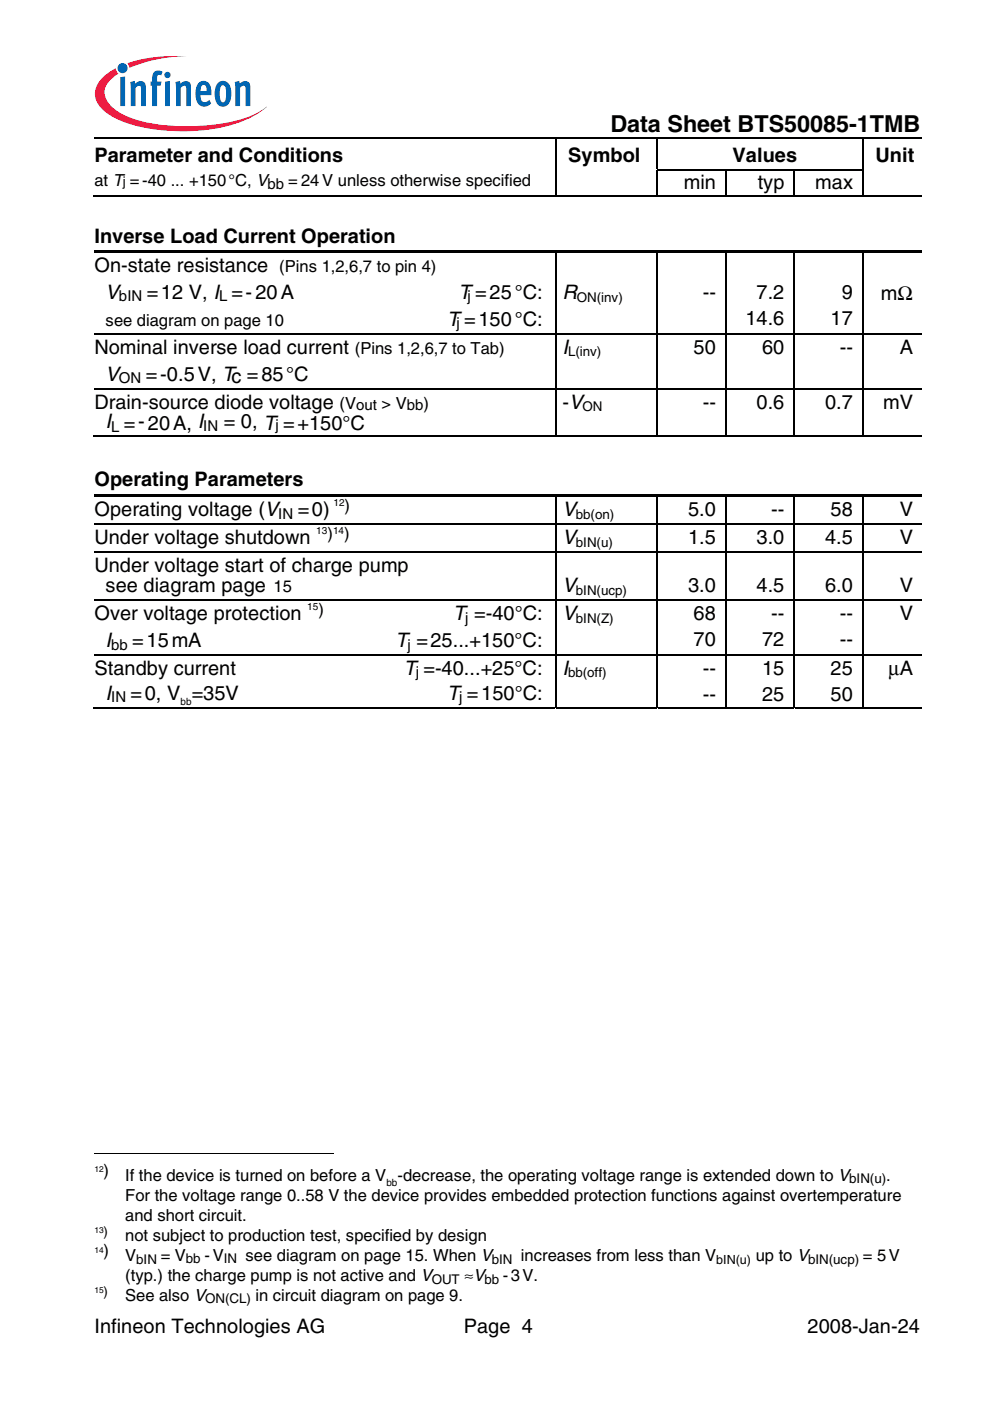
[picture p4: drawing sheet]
<svg xmlns="http://www.w3.org/2000/svg" width="210mm" height="297mm" viewBox="0 0 210 297" stroke-linecap="round" stroke-linejoin="round" font-family="sans-serif">
<defs><g id="words">
<text font-size="5" x="129.4" y="27.9">Data Sheet BTS50085-1TMB</text>
<g font-size="4.2">
<text x="20" y="34.2">Parameter and Conditions</text>
<text x="120.5" y="34.2">Symbol</text>
<text x="155.3" y="34.2">Values</text>
<text x="185.6" y="34.2">Unit</text>
<text x="145" y="40.2">min</text>
<text x="160.7" y="40.2">typ</text>
<text x="172.9" y="40.2">max</text>
<text x="20" y="51.5">Inverse Load Current Operation</text>
<text x="20" y="57.7">On-state resistance</text>
<text x="22.4" y="63.3">V</text>
<text x="31.2" y="63.3">=12 V, I =-20A</text>
<text x="97.2" y="63.3">T=25°C:</text>
<text x="119.3" y="63.4">R</text>
<text x="149" y="63.3">--</text>
<text x="160.4" y="63.3">7.2</text>
<text x="178.5" y="63.3">9</text>
<text x="186.8" y="63.5">mΩ</text>
<text x="94.8" y="69.1">T=150°C:</text>
<text x="158" y="69">14.6</text>
<text x="176.1" y="69">17</text>
<text x="20" y="75">Nominal inverse load current</text>
<text x="119.3" y="75">I</text>
<text x="147.1" y="75">50</text>
<text x="161.6" y="75">60</text>
<text x="178.1" y="75">--</text>
<text x="190.8" y="75">A</text>
<text x="22.4" y="80.7">V</text>
<text x="30.9" y="80.7">=-0.5V, Tc =85°C</text>
<text x="20" y="86.6">Drain-source diode voltage</text>
<text x="119.3" y="86.6">-V</text>
<text x="149" y="86.6">--</text>
<text x="160.4" y="86.6">0.6</text>
<text x="174.9" y="86.6">0.7</text>
<text x="187.2" y="86.6">mV</text>
<text x="22.4" y="90.8">I =-20A, I</text>
<text x="47.5" y="90.8">= 0, T =+150°C</text>
<text x="20" y="103.1">Operating Parameters</text>
<text x="20" y="109.5">Operating voltage (V</text>
<text x="63.2" y="109.5">=0)</text>
<text x="119.3" y="109.5">V</text>
<text x="145.9" y="109.5">5.0</text>
<text x="163.5" y="109.5">--</text>
<text x="176.1" y="109.5">58</text>
<text x="190.8" y="109.5">V</text>
<text x="20" y="115.4">Under voltage shutdown</text>
<text x="119.3" y="115.4">V</text>
<text x="145.9" y="115.4">1.5</text>
<text x="160.4" y="115.4">3.0</text>
<text x="174.9" y="115.4">4.5</text>
<text x="190.8" y="115.4">V</text>
<text x="20" y="121.3">Under voltage start of charge pump</text>
<text x="22.4" y="125.6">see diagram page</text>
<text x="119.3" y="125.6">V</text>
<text x="145.9" y="125.6">3.0</text>
<text x="160.4" y="125.6">4.5</text>
<text x="174.9" y="125.6">6.0</text>
<text x="190.8" y="125.6">V</text>
<text x="20" y="131.5">Over voltage protection</text>
<text x="96.1" y="131.5">T =-40°C:</text>
<text x="119.3" y="131.5">V</text>
<text x="147.1" y="131.5">68</text>
<text x="163.5" y="131.5">--</text>
<text x="178.1" y="131.5">--</text>
<text x="190.8" y="131.5">V</text>
<text x="22.4" y="137.2">I</text>
<text x="28" y="137.2">=15mA</text>
<text x="83.8" y="137.2">T =25...+150°C:</text>
<text x="147.1" y="136.9">70</text>
<text x="161.6" y="136.9">72</text>
<text x="178.1" y="136.9">--</text>
<text x="20" y="143.1">Standby current</text>
<text x="85.6" y="143.1">T =-40...+25°C:</text>
<text x="119.3" y="143.1">I</text>
<text x="149" y="143.1">--</text>
<text x="161.6" y="143.1">15</text>
<text x="176.1" y="143.1">25</text>
<text x="188.4" y="143.1">µA</text>
<text x="22.4" y="148.4">I</text>
<text x="27.6" y="148.4">=0, V =35V</text>
<text x="94.8" y="148.4">T =150°C:</text>
<text x="149" y="148.5">--</text>
<text x="161.6" y="148.5">25</text>
<text x="176.1" y="148.5">50</text>
<text x="20" y="282.7">Infineon Technologies AG</text>
<text x="98.3" y="282.7">Page 4</text>
<text x="171.2" y="282.7">2008-Jan-24</text>
</g>
<g font-size="3.5">
<text x="20" y="39.5">at T =-40 ... +150°C, Vbb = 24V unless otherwise specified</text>
<text x="59.2" y="57.7">(Pins 1,2,6,7 to pin 4)</text>
<text x="22.4" y="69.1">see diagram on page 10</text>
<text x="75.2" y="75">(Pins 1,2,6,7 to Tab)</text>
<text x="72" y="86.6">(Vout &gt; Vbb)</text>
<text x="73.1" y="108.4">)</text>
<text x="69.4" y="114.3">) )</text>
<text x="58" y="125.6">15</text>
<text x="67.5" y="130.4">)</text>
<text x="22" y="249.3">)</text>
<text x="26.5" y="250.3">If the device is turned on before a V -decrease, the operating voltage range is extended down to V</text>
<text x="187.9" y="250.3">.</text>
<text x="26.5" y="254.7">For the voltage range 0..58 V the device provides embedded protection functions against overtemperature</text>
<text x="26.5" y="258.9">and short circuit.</text>
<text x="26.5" y="263.1">not subject to production test, specified by design</text>
<text x="22" y="266.3">)</text>
<text x="26.5" y="267.4">V</text>
<text x="34.1" y="267.4">= V</text>
<text x="43.3" y="267.4">- V</text>
<text x="52.1" y="267.4">see diagram on page 15. When V</text>
<text x="110.4" y="267.4">increases from less than V</text>
<text x="160.2" y="267.4">up to V</text>
<text x="183" y="267.4">= 5V</text>
<text x="26.5" y="271.7">(typ.) the charge pump is not active and V</text>
<text x="26.5" y="275.9">See also V</text>
<text x="54.1" y="275.9">in circuit diagram on page 9.</text>
<text x="98.5" y="271.7">≈V</text>
<text x="106.6" y="271.7">-3V.</text>
</g>
<g font-size="3.2">
<text x="25.2" y="63.9">bIN</text>
<text x="46.4" y="63.9">L</text>
<text x="99.1" y="63.9">j</text>
<text x="96.8" y="69.6">j</text>
<text x="25.2" y="81.2">ON</text>
<text x="23.6" y="91.6">L</text>
<text x="43.1" y="91.4">IN</text>
<text x="58.4" y="91.2">j</text>
<text x="59" y="110">IN</text>
<text x="23.6" y="137.7">bb</text>
<text x="86.4" y="137.7">j</text>
<text x="98.6" y="132">j</text>
<text x="88.2" y="143.6">j</text>
<text x="23.6" y="148.9">IN</text>
<text x="97.4" y="148.9">j</text>
</g>
<g font-size="2.8">
<text x="26.1" y="39.5">j</text>
<text x="122.3" y="64">ON(inv)</text>
<text x="120.4" y="75.6">L(inv)</text>
<text x="123.5" y="87.2">ON</text>
<text x="122.1" y="110">bb(on)</text>
<text x="122.1" y="116">bIN(u)</text>
<text x="122.1" y="126.1">bIN(ucp)</text>
<text x="122.1" y="132">bIN(Z)</text>
<text x="120.4" y="143.6">bb(off)</text>
<text x="180" y="250.9">bIN(u)</text>
<text x="22" y="262.1">)</text>
<text x="28.9" y="268.1">bIN</text>
<text x="39.4" y="267.7">bb</text>
<text x="47.5" y="267.7">IN</text>
<text x="104.3" y="267.9">bIN</text>
<text x="171.3" y="267.9">bIN(ucp)</text>
<text x="22" y="274.9">)</text>
<text x="91.5" y="272.2">OUT</text>
<text x="102.7" y="272.2">bb</text>
<text x="43.5" y="276.3">ON(CL)</text>
</g>
<text font-size="2.7" x="151.8" y="267.9">bIN(u)</text>
<g font-size="2.1">
<text x="70.7" y="107.4">12</text>
<text x="67.1" y="113.3">13</text>
<text x="70.6" y="113.3">14</text>
<text x="65.2" y="129.4">15</text>
<text x="38.3" y="149.4">bb</text>
<text x="81.9" y="251.4">bb</text>
</g>
<g font-size="1.8">
<text x="20" y="248.5">12</text>
<text x="20" y="261.4">13</text>
<text x="20" y="265.6">14</text>
<text x="20" y="274.2">15</text>
</g>
</g></defs>
<circle cx="26" cy="14.4" r="1.07" fill="#0166b3"/>
<g fill="#ed1a40">
<path d="M27 13.4l.8-.2a32 32 0 0 1 11.8-1.3 31.5 31.5 0 0 0-11.5 2.2l-.7 .3z"/>
<path d="M21.5 16.7a11 11 0 0 1 3-2.2l.2 .6 .4 .5a4.9 4.9 0 0 0-2.9 4.2 6.2 6.2 0 0 0 3.7 4.4 31.4 31.4 0 0 0 15.3 2.5 31.2 31.2 0 0 0 13.7-3l1.6-1.1a19.4 19.4 0 0 1-10.2 4.6 41.4 41.4 0 0 1-20.1-1.4 10 10 0 0 1-5.7-4.2 4.2 4.2 0 0 1 1-4.9z"/>
</g>
<g fill="#0166b3">
<path d="M25.5 16.4l1-.2v6.3h-1z"/>
<path d="M27.6 17.4l.9-.2 .2 .6a1.2 1.2 0 0 1 1.4-.6 1.2 1.2 0 0 1 .8 1.3v4h-1v-4.1a.41 .41 0 0 0-.7-.2l-.5 .4v3.9h-1z"/>
<path d="M32.8 15.2l.7-.3 .8 .2 .2 .1-.3 .8-.2-.1a.46 .46 0 0 0-.6 .2l-.1 1.2h.9l-.1 .9h-.8v4.3h-1v-4.3h-.4v-.9h.4v-.7a1.74 1.74 0 0 1 .5-1.4z"/>
<path d="M37.2 17.4l.9-.2 .2 .6a1.2 1.2 0 0 1 1.4-.6 1.2 1.2 0 0 1 .8 1.3v4h-1l-.1-4.1a.41 .41 0 0 0-.6-.2l-.5 .4v3.9h-1z"/>
<path d="M49.8 17.4l.9-.2 .1 .6a1.2 1.2 0 0 1 1.5-.6 1.2 1.2 0 0 1 .8 1.3v4h-1l-.1-4.1a.41 .41 0 0 0-.6-.2l-.5 .4v3.9h-1z"/>
<path d="M34.8 15.9a.7 .7 0 0 1 1.4 0 .7 .7 0 0 1-1.4 0zM35 17.3l1-.1v5.3h-1z"/>
<path d="M42.2 17.5a1.57 1.57 0 0 1 1.7-.2 1.57 1.57 0 0 1 .9 1.5v1.4h-2.3a1.07 1.07 0 0 0 .3 1.1 1.07 1.07 0 0 0 1.1 .2l.5-.3 .4 .7a1.85 1.85 0 0 1-2.2 .6 1.85 1.85 0 0 1-1.1-1.9v-1.7l.2-.8zM42.8 18.2l-.3 1.1h1.3v-.7a.57 .57 0 0 0-.4-.6 .57 .57 0 0 0-.6 .2z"/>
<path d="M46.3 17.5a1.74 1.74 0 0 1 1.9-.1 1.74 1.74 0 0 1 .8 1.7v1.3a1.92 1.92 0 0 1-2.3 2.1 2.89 2.89 0 0 1-1.2-3.2 2.74 2.74 0 0 1 .8-1.8zM46.9 18.2a4.2 4.2 0 0 0 0 3.4l.4 .1a1.51 1.51 0 0 0 .7-1.8l-.1-.5a1.16 1.16 0 0 0-.6-1.3z"/>
</g>
<g fill="none" stroke="#000" stroke-width=".25">
<path d="M20 29.2h119.3M117.8 29.3v6.5M117.8 36.1v5.7M139.3 35.9h43.8M139.4 29.3v6.5M139.4 36.1v5.7M139.5 29.2h55.9M153.9 36.1v5.7M168.4 36.1v5.7M183 29.3v6.5M183 36.1v5.7M19.8 41.7h97.9"/>
<path d="M117.8 53.6v17.1M117.9 41.7h21.4M139.4 53.6v17.1M139.5 41.7h14.3M153.9 53.6v17.1M154.1 41.7h14.2M168.4 53.6v17.1M168.6 41.7h14.2M183 53.6v17.1M183.1 41.7h12.4M20 70.8h175.4M117.8 70.9v11.4"/>
<path d="M139.4 70.9v11.4M153.9 70.9v11.4M168.4 70.9v11.4M183 70.9v11.4M19.8 92.5h97.9M20 82.4h175.4M117.8 82.5v10.2M117.9 92.5h21.4M139.4 82.5v10.2M139.5 92.5h14.3M153.9 82.5v10.2M154.1 92.5h14.2"/>
<path d="M168.4 82.5v10.2M168.6 92.5h14.2M183 82.5v10.2M183.1 92.5h12.4M20 111.2h175.4M20 117.1h175.4M117.8 105.4v5.6M117.8 111.3v5.7M117.8 117.2v9.9M139.4 105.4v5.6M139.4 111.3v5.7M139.4 117.2v9.9"/>
<path d="M153.9 105.4v5.6M153.9 111.3v5.7M153.9 117.2v9.9M168.4 105.4v5.6M168.4 111.3v5.7M168.4 117.2v9.9M183 105.4v5.6M183 111.3v5.7M183 117.2v9.9M20 127.3h175.4M20 138.9h175.4M117.8 127.4v11.3"/>
<path d="M117.8 139v11.2M139.4 127.4v11.3M139.4 139v11.2M153.9 127.4v11.3M153.9 139v11.2M168.4 127.4v11.3M168.4 139v11.2M183 127.4v11.3M183 139v11.2M19.8 150.1h97.9M117.9 150.1h21.4M139.5 150.1h14.3"/>
<path d="M154.1 150.1h14.2M168.6 150.1h14.2M183.1 150.1h12.4"/>
</g>
<g fill="#000">
<path d="M117.7 35.8h.2v.3h-.2zM139.3 29.1h.2v.2h-.2zM20 53.1h97.7v.5h-97.7zM117.7 53.6h.2zM117.7 53.1h.5v.5h-.5zM118.2 53.1h21.1v.5h-21.1zM139.3 53.6h.2zM139.3 53.1h14.5v.5h-14.5zM153.8 53.6h.3zM153.8 53.1h14.5v.5h-14.5zM168.3 53.6h.3zM168.3 53.1h14.5v.5h-14.5z"/>
<path d="M182.8 53.6h.3zM182.8 53.1h12.6v.5h-12.6zM20 104.8h97.7v.5h-97.7zM117.7 105.3l.2 .1zM117.7 104.8h.5v.5h-.5zM118.2 104.8h21.1v.5h-21.1zM139.3 105.3l.2 .1zM139.3 104.8h14.5v.5h-14.5zM153.8 105.3l.3 .1zM153.8 104.8h14.5v.5h-14.5zM168.3 105.3l.3 .1zM168.3 104.8h14.5v.5h-14.5z"/>
<path d="M182.8 105.3l.3 .1zM182.8 104.8h12.6v.5h-12.6z"/>
</g>
<path d="M20 244.5h50.8" fill="none" stroke="#000" stroke-width=".21"/>
<use href="#words"/>
</svg>
